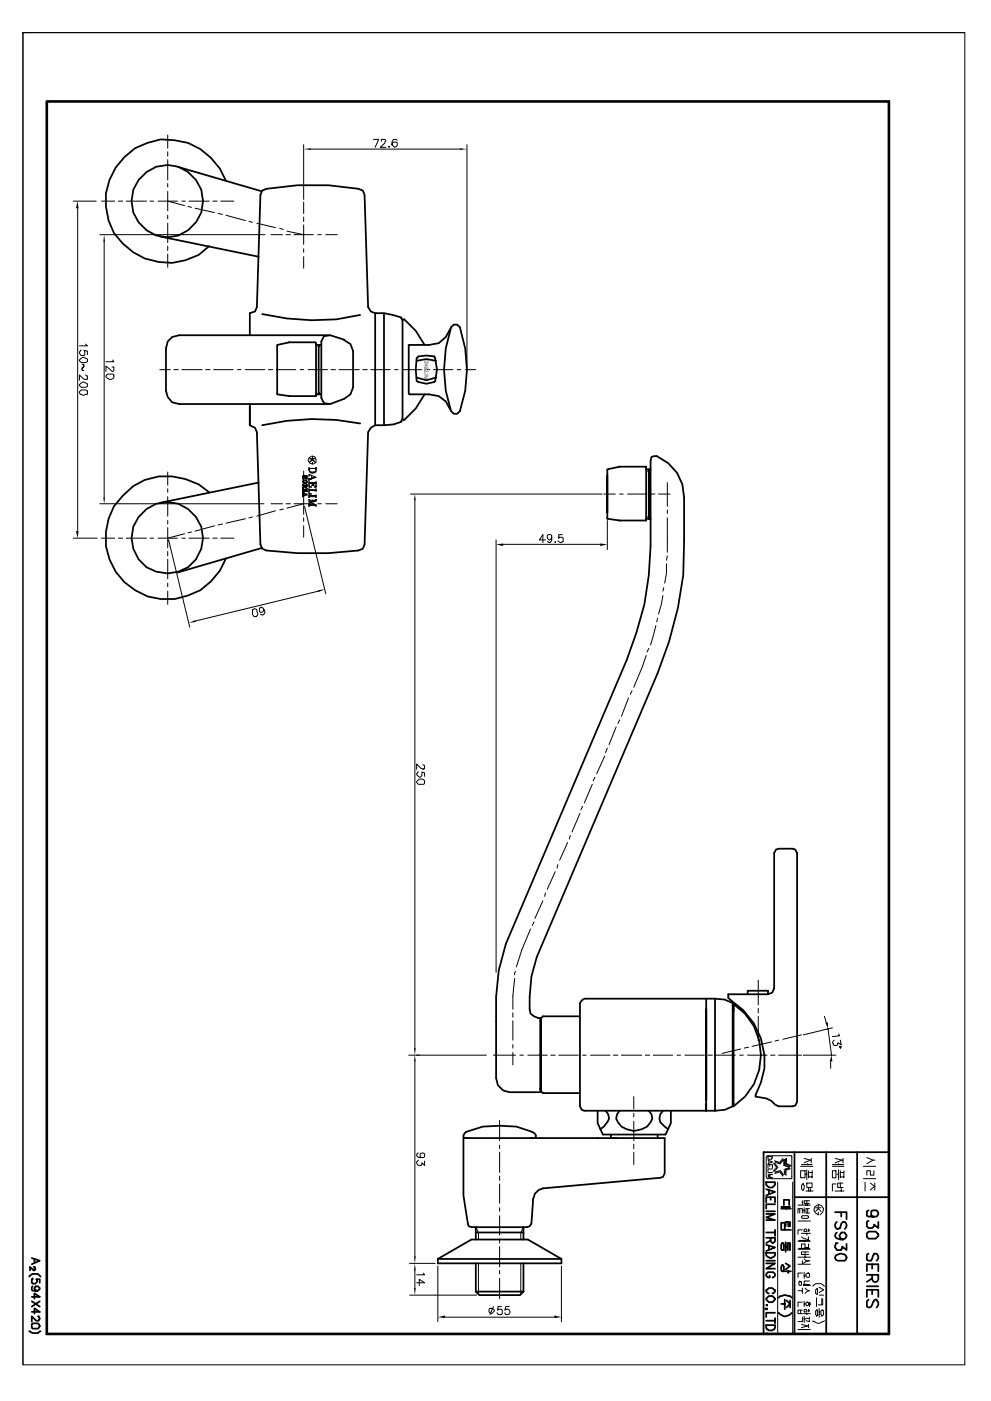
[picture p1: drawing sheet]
<svg xmlns="http://www.w3.org/2000/svg" width="297mm" height="420mm" viewBox="0 0 297 420" stroke-linecap="round" stroke-linejoin="round" font-family="sans-serif">
<g fill="none" stroke="#000" stroke-width=".3">
<path d="M6.9 9.8h282.3v399.5h-282.3zM6.9 9.8v399.5M6.9 9.8h282.3M50.3 40.5v3.9M50.3 45.5v1.3M50.3 47.9v6.1M50.3 55v1.1M50.3 57.4v5.8M91 43.4v16.4M93.1 44.7h44.7M111.9 41.8h1.6l-1.1 2.4M114.3 42.3v-.5h1.1l.2 .3-.2 .8-1.4 1.3h1.6"/>
<path d="M116.4 43.9h.3v.3zM119.1 42.1l-.3-.3h-.8l-.5 .8v.8l.8 .8 .5-.3 .3-.2v-.8l-.3-.3h-.8l-.5 .8M140 43.4v66.7M22 60.3h6.8M23.3 62.4v96.9M29.9 70.4h49.5M30.4 60.3h4M31.2 72.5v76.7M35.5 60.3h1.3M37.8 60.3h6.1M45 60.3h1M47.4 60.3h5.8"/>
<path d="M50.3 64.6v1M50.3 66.9v5.9M50.3 73.8v1.3M50.3 76.2v4M50.3 60.3l5 1.3M54.5 60.3h1.1M56.4 61.9l1 .3M56.6 60.3h6.1M58.5 62.4l5.8 1.4M63.8 60.3h1.3M65.4 64l1.3 .3M66.1 60.3h4"/>
<path d="M67.7 64.6l5.9 1.5M74.6 66.4l1.1 .3M77 66.9l5.5 1.4M81.2 70.4h3.5M83.9 68.5l1 .3M85.7 70.4h1.3M86 69.3l5 1.1M88.1 70.4h5.8M91 60.6v3.4M91 65.1v1.3M91 67.5v5.8M91 74.6v1.1"/>
<path d="M91 77v3.4M95.2 70.4h1.1M97.6 70.4h3.5M74.9 93.9h.2M23.8 107.9l.5-.5 .8-.2 1.1 .5v.8l-.5 .2h-1.4zM24.3 105h-.2l-.3 .6 .5 1h.8l.3-.2v-1.1l-.3-.3 1.1 .3v1.1M24.3 114.8l.8-.2 1.1 .5v.8l-.5 .3h-1.4l-.5-.6zM24.3 116.9h1.4l.5 .3v1.1h-.5a1.17 1.17 0 0 1-1.9-.6zM24.6 109.3h.5v.8l-.5 .5 .3 .5M24.9 109.3l.2 .5-.5 .5v.8h.5M25.7 103.2l.5 .5h-2.4M25.7 112.4l.5 .3v1.1h-.8l-.5-.3-1.1-1.1v1.6"/>
<path d="M31.7 112.7l.6-.5h1.6a.94 .94 0 0 1 0 1.3 1.32 1.32 0 0 1-2.2-.8zM33.6 110.1h.5v1l-.2 .3h-.3l-1.9-1.6v1.6M33.9 107.9l.2 .6h-2.4M47.9 110.9h3.2M52.1 110.9h1.3M54.5 110.9h6.1M61.6 110.9h1.4M64 110.9h5.8M71.2 110.9h1M73.6 110.9h5.8M80.4 110.9h1.4M82.8 110.9h5.8"/>
<path d="M90 110.9h1M92.3 110.9h5.9M99.2 110.9h1.3M101.6 110.9h6.1M108.7 110.9h1.4M111.1 110.9h5.8M118.3 110.9h1M120.6 110.9h5.9M127.5 110.9h1.4M129.9 110.9h5.8M137.1 110.9h1M139.4 110.9h3.2"/>
<path d="M74.9 127.5h.2M92.9 137.6h1.6M92.9 138.4l.8-.6-.8 .8M93.4 136.8l-.8 .5-.3 .8 .6 .8 .8 .3v-.6M93.4 137.6l1.1 1M93.7 137.3v-.5l.8 .3 .2 .7v.8l-.8 .6M93.7 137.6l.5 .8M29.9 151.1h49.2M50.3 141.6v3.9M50.3 146.6v1M50.3 149v5.8M50.3 156.1v1.1"/>
<path d="M50.3 158.2v6.1M57.4 159.5l-1 .3M64.3 157.7l-5.8 1.6M66.7 157.2l-1.3 .2M73.6 155.6l-5.9 1.3M75.7 155l-1.1 .3M81.2 151.1h3.5M82.5 153.2l-5.5 1.6M84.9 152.7l-1 .2M85.7 151.1h1.3M88.1 151.1h5.8M90.8 145.3l.2 .2h.8h-1v.3z"/>
<path d="M90.8 143.4v.3h.2v-.3M90.8 143.4h.5v-.3h.2v.3h.6M90.8 145.3h.2M90.8 146.3h.2M90.8 147.9h.5M90.8 149h.2M91 146.8h.8h-.3v.6h-.7M91 144.5h-.2v-.3h1v.8h-.8v-.3h-.2v-.5h.2v-.3h.8v.3h.3v.5h-.6M91 146.6h-.2v1.6v-.3h.5v.5h-.3M91 147.9l.5 .3M91 147.4v.2h-.2h.2M91 141.3v3.4h.8"/>
<path d="M91 145.8v1.3h-.2M91 148.2v6.1M91 155.3v1.1M91 157.7v3.4M91 151.1l-5 1.3M91.3 148.2h.5l-.5 .2zM91.3 146.8h-.5h.5v.3M91.3 145.8h.2v.3h-.2v-.3v.3l-.5 .2M91.3 145.8h-.3l-.2 .5M91.3 148.4h-.5v.6v-.3h.5M91.3 151.9l6.3 26.2M91.3 145.5v.3"/>
<path d="M91.3 147.1v.3M91.3 147.1h.8M91.5 143.1v-.2h-.2h.5v.2h.3v-.5h-1.3v.5v-.2h.5v.2l-.5 .3M91.5 143.1h.3v.3v-.3h.3v.6h-.3v-.3M91.5 148.2h.6v.2l-1.1 .3M91.5 148.2h.3M91.5 143.1h.3M91.8 145.3h.3v.8l-.6 .2v-.2h.3zM91.8 146.6h.3v.8h-.3zM91.8 145.5h.3M92.6 140.2v.8l.5 .8h1.1l.5-.2v-1.4M92.6 141l.5 .6h1.4l.2-.6"/>
<path d="M92.6 140.2l.3 .3-.3 .3 .3-.3zM92.6 142.6l.3-.3h-.3v.6M92.6 143.7h.3l-.3-.3v.8M92.6 145.3l.3-.3h-.3h2.1v.3M92.6 145.5l.3 .6M92.6 147.6l.3 .6M92.6 149.8l.3 .2-.3 .3zM92.9 140.5h1.8h-2.1h2.1M92.9 141.6l.5 .2 1.1-.2M92.9 144.7h1.8h-2.1h.3l-.3-.2v1.6h.8h-.8M92.9 147.1h1.8h-2.1h.3l-.3 .3M92.9 148.7h1.8h-2.1h.3l-.3-.3v.8l.3-.2h-.3h2.1"/>
<path d="M92.9 150h1.8l-2.1 .5 2.1 .8h-2.1h.3l-.3-.2v.8l.3-.3h-.3h2.1h-1.8M92.9 142.3l1.8 .8-2.1 .8 .3-.2M93.4 145.5h.8zM93.4 142.6v1.1M93.9 145v.5v-.2l-.2 .2M94.5 143.1l-1.9 .6 1.9-.6M94.7 140.2v.3v-.3M94.7 140.8v-.3v.3M94.7 144.7v-.2v1.6h-.5h.5M94.7 145.5v.6v-.3l-.2 .3M94.7 146.8h-2.1h.3l-.3-.2v1.6h.8l-.8-.3M94.7 146.6v.8"/>
<path d="M94.7 148.4v.8M94.7 149.8v.5l-1.8 .5M94.7 151.3v.6M94.7 150l-1.8 .5M95.2 151.1h1.1M97.6 151.1h3.5M123 148.2h57.4M124.4 150v164.3M181 148.2h3.4M182 156.1v8.7M185.7 148.2h1.1M188.1 148.2h5.8"/>
<path d="M193.7 155h.8l.5 .6M195 148.2h1.3M195 140.8l-.5 .5h-.8M197.4 148.2h3.4M200 144.7v7.2M200 152.9v1.1M200 155.3v10.3M22 161.4h7.1M30.4 161.4h4M35.5 161.4h1.3M37.8 161.4h6.1M45 161.4h1"/>
<path d="M47.4 161.4h5.8M50.3 165.4v1.3M50.3 167.7v5.9M50.3 174.9v1M50.3 177.3v3.9M50.5 161.9l6.4 26.2M54.5 161.4h1.1M55.3 160.1l-5 1.3M56.6 161.4h6.1M63.8 161.4h1.3M66.1 161.4h4M95.5 177.3l-37 9"/>
<path d="M148.7 161.9v129.7M150.8 163.2h29.1M163.5 161.9h-1.8l1-1.6v2.4M165.4 161.1v.3l-.8 .5-.6-.5v-.8l.3-.3h.8l.3 .3v1.6l-.6 .5-.8-.2M166.4 162.5v.2v-.2M168.5 160.3h-1v1.1v-.3h1l.3 .3v1.1l-.8 .2-.8-.5M198.7 178.6l-.5 2.9-.8 2.6M199 176.2l-.3 1.1M199.8 169.1v2.9l-.6 2.9M200 166.7l-.2 1.3M75.7 182.8l.5-.2 .8 .2 .3 1.6-.6 .5h-.5l-.3-.2-.2-.6zM79.1 182.8l-.5 .8h-.5l-.3-.2v-1.1l.5-.3 .5 .3 .6 1.1v.5l-.6 .5h-.5l-.2-.3"/>
<path d="M193.7 196.6l-1.1 3.2-2.6 6.3M194.5 194.5l-.6 1M196.6 187.6l-1.6 5.8M197.1 185.5l-.3 1M184.7 218l-2.1 5.3M185.7 215.9l-.5 1.1M188.4 209.3l-2.1 5.5M189.4 207.2l-.5 1M124.9 234.4a1.4 1.4 0 0 1 2.4-.2v.7l-.3 .3h-1.6zM125.4 231.5h-.3l-.2 .8 .8 .8 .8-.5v-1.1l.8 .3v1M126.7 229.4l.6 .3v.8h-.3v.2l-.8-.2-1.3-1.4v1.6M177.5 235.2l-2.3 5.6"/>
<path d="M178.3 233.1l-.5 1.1M181.2 226.7l-2.3 5.3M182 224.4l-.5 1.3M167.2 259.3l-.2 1.1M170.1 252.7l-2.4 5.3M170.9 250.6l-.2 1M173.8 243.9l-2.4 5.6M174.6 241.8l-.5 1.1M159 278.6l-2.6 6.4-1.6 5M160.1 276.5l-.6 1M162.7 270.1l-2.4 5.3M163.5 267.8l-.3 1"/>
<path d="M166.4 261.4l-2.4 5.3M154.3 293.4l-.6 5.3v4M154.5 291.3l-.2 1.1M227.3 294v7.4M122.5 316.4h23.3M124.4 318.3v58.5M147.9 316.4h6.6M153.7 303.7v1.4M153.7 306.1v5.8M153.7 313.3v1M153.7 315.6v3.8M155.8 316.4h1.1"/>
<path d="M158.2 316.4h5.8M165.1 316.4h1.3M167.5 316.4h5.8M174.6 316.4h1.1M177 316.4h5.8M183.9 316.4h1.3M186.3 316.4h6.1M193.4 316.4h1.3M195.8 316.4h5.8M202.9 316.4h1.1M205.3 316.4h5.8M212.2 316.4h1.3"/>
<path d="M214.6 316.4h5.8M221.7 316.4h1.1M222 314.6l-5.6 1.3M224.1 316.4h5.8M224.4 314.1l-1.4 .2M227.3 302.4v1.3M227.3 304.8v7.4M231 316.4h1.3M231.2 312.5l-5.8 1.3M233.4 311.9l-1.1 .3M233.4 316.4h6.8M240.2 310.4l-5.5 1.3"/>
<path d="M240.8 316.4h9.8M247.1 304.8l.5 1.9M248.2 308.5l1 7.9M249 318.3v2.1M249.5 308.2l-8.7 2.2M250 311.9l-.5 .8 .5 .8h.8l.3-.2v-.6l1 .6-.2-1.4M251.4 310.1l.2 .5-2.1 .3M251.6 313.8h.5l-.2 .5zM149.8 336v6.1M190 328.9v3.7M190 333.9v1.1M190 336.3v5.8"/>
<path d="M125.4 345.8h-.3l-.2 .5 .5 .8h1.6l.3-.2v-.8l-.3-.3h-.8l-.3 .3v.8l.6 .2M125.4 347.9l-.5 .6 .5 1h.8l.3-.3v-.5l.8 .8v-1.3M149.8 343.4v1.1M149.8 345.5v6.1M149.8 352.7v1.3M149.8 355.1v5.8M190 343.2v1.3M190 345.5v3.7M229.9 346.6h7.4v6.9h-7.4l-.2-.5v-5.9zM230.2 346.9h1.3v.5h-.3v.3h-1zM230.2 347.9l1.3 .6-1.3 .5M230.2 350.3v-1.1h1.3v1.1"/>
<path d="M230.2 352.2h1.3l-1.3 .5 1.3 .5h-1.3M230.2 351.6h1.3M230.5 348.2v.5M230.7 349.2v.6M231.5 350.6h-1.3v.8M233.1 354.5v45.5M234.9 347.9l.8-.5v1.6l1.4 .5-.6 .5-1.6-.5zM237.6 354.5v45.5M240 351.1h1.3v2.1h-1.3zM240 349.8h3.7M240.2 349.2h3.2M240.5 355.1h.3l.2 .5v.8l-.2 .5h-.3l-.3-.5v-.8z"/>
<path d="M240.5 355.1h.3M241 347.4l1.9 .5M241.3 352.2h.5M241.6 357.2h2.1M241.8 354.8h1.6v1.3h-1.6zM241.8 350.8v2.9M242.1 349v.2M242.4 351.6h1M242.4 353h1M242.4 351.1v2.1M242.4 356.4v.8M242.9 356.4v.8"/>
<path d="M243.2 347.9l-2.2 .8M243.2 347.4v1.3M243.4 351.1v2.1M249.5 351.1h1.1v2.1h-1.1zM249.5 349.2h3.4M249.5 349.8h3.4M250.3 357.2h2.6M250.3 347.4l2.1 .5M250.6 355.1h-1.1v2.1M250.8 352.2h.6M251.4 349v.2M251.4 350.8v2.9"/>
<path d="M251.9 351.6h1M251.9 353h1M251.9 351.1v2.1M251.9 354.8v1.3M252.1 356.4v.8M252.7 347.9l-2.4 .8M252.7 354.8h-1.6v1.3h1.6M252.7 347.4v1.3M252.9 351.1v2.1M258.8 349.8h3.7M258.8 353.5h3.7M259.3 354.5v2.7"/>
<path d="M259.8 347.1l1.9 .8h.5M260.9 354.8l1.3 1.1-1.3 1M261.7 347.9l-1.9 1.1M261.9 351.1v1.3h-1v-1.3h-1.1v1.3M262.2 354.8v2.1M122.8 378.9h7.6M131.2 379.7v16.6M142.6 368l.8 1.6v2.1M143.4 378.9v9.2M149.8 362.2v1.1M149.8 364.6v5.8M149.8 371.5v1.3"/>
<path d="M149.8 373.9v6M156.1 378.9v9.2M156.9 368l-.8 1.6v2.1M168.3 379.7v16.6M239.2 363.8v-1.3h1.3v1.3M239.2 366.2h3.7M239.2 372.3h3.7M239.2 374.6h3.7M239.2 377h3.7M239.4 372h3.2M239.4 374.4h3.2M239.7 362.5v1.3"/>
<path d="M240.2 370.9l.8 .6 1.4 .2v-.8M240.2 369.9h2.7M240.5 360.1v1.3h-1.3M240.5 364.6h1.6l.3 .5a2.25 2.25 0 0 1-2.2 0zM240.5 368.8h-1.3v1.4M240.5 378.1v1h-1.3M240.5 363h.5M240.8 361.4h2.1M240.8 379.1h2.1M241 368.8l.6-.2 .2 .2v.6h-.8zM241 377.6l.6 .5h1l-1 .3-.8 .5M241 362.2v1.6"/>
<path d="M241.3 372v.3M241.3 374.1v.3M241.3 375.4v.8M241.3 376.5v.5M241.6 361.2v.2M241.8 360.1v.8M241.8 369.9v.5M242.1 361.2v.2M242.1 362.5v1.3M242.4 373.1v1h-1.1v-1h-1.1v1M242.4 375.4h-2.2v.8h2.2M242.4 368.6v.8"/>
<path d="M242.6 360.1h-1.6v.8h1.6M242.6 362.5h-1v1.3h1M242.6 368.8v.3M244.5 362.2h1.6M245 361.4l-.8 .5-.3 1.1 .6 .8 .8 .5v-.8M245.3 361.9v-.7l1 .5 .6 .8-.3 1-.8 .8M245.3 362.2v.3l.8 .8M245.3 362.5l-.8 .8M122.8 388.4h20.1M124.4 381v5.3M124.9 384.7h2.4l-1.6-1.1v1.9M127 381.8l.3 .5h-2.4"/>
<path d="M133.3 395h32.9M146.6 392.6l.2-.2h.8l.6 .8-.8 .8h-.3l-.5-.6zM147.9 391.8l-1.1 2.4M149.8 381v1.1M149.8 383.4v6.1M150.3 391.8h-1.1v1.1v-.3h1.1l.2 .3v1.1l-.2 .2h-1.1l-.2-.5M152.7 391.8h-1.1l-.3 1.1 .3-.3h.8l.5 .8-.2 .6-.3 .2h-.8l-.3-.5M239.2 387.1h1.3M239.2 398.7h3.7M239.4 384.4h.3v-.2l.5 .2v.8l-.2 .3-.6-.3zM240 392.9v1.1M240.2 397.1l1.9 .6"/>
<path d="M240.5 381.8h-1.3v1.3M240.5 390.5h-1.3v1.3M240.5 392.9h-1.3v1.1h1.3M240.5 395v1.3h-1.3M240.5 386.3v1.6M240.8 385.2h1.8M240.8 385.5h2.1M240.8 394h2.1M241 392.9l.6-.3 .2 .3v.5h-.8zM241 381.5v1.9M241 390.3v1.5M241 394.8v1.8"/>
<path d="M241 382.6h.6M241 391.1h.6M241 395.6h.6M241.3 386.3l.5 .5 .8 .3-.8 .2-.5 .6M241.6 382.1l.8-.3 .2 .3v.8l-.2 .2-.8-.2zM241.6 390.8l.5-.3 .3 .3v.5l-.6 .3-.2-.3zM241.8 385.2v.3M241.8 394v.2M241.8 390.5h.3M242.1 381.8h.3M242.4 397.7l-2.2 .5M242.4 392.6v.8"/>
<path d="M242.4 397.1v1.1M242.6 384.2h-1.6v.8M242.6 395v.6l-1-.3M242.6 395.8v.5l-1-.2M242.6 390.5v1.3M242.6 392.9v.3M242.9 390.8v.5M243.7 385.8v-.3l.8-.5h1.6l1 .8M243.7 396.1v.2h.5l1.1 .6 1.8-.8M244.5 386.8l.5-.2v1.5l-.5-.2zM244.5 393.2l.5-.3v1.6l-.3 .3-.2-.6zM244.7 386.6h.3"/>
<path d="M244.7 389.2v2.6M244.7 392.9h.3M245.5 386l1.4 .8-1.4 .8M245.5 388.4h1.4M245.5 392.4v2.6M245.5 393.4h.3M245.5 394.2h.3M246.1 393.2l.2-.3 .6 .3v1l-.6 .6-.2-.6zM246.3 389.5v1.8M246.3 392.9h.3M246.6 389.5v1.8h-1.3"/>
</g>
<g fill="#000">
<path d="M91 44.7l2.1-.3v.6zM137.8 44.4l2.2 .3-2.2 .3zM23.3 60.3l.2 2.1h-.7zM31.2 70.4l.3 2.1h-.5zM22.8 159.3h.7l-.2 2.1zM31 149.2h.5l-.3 1.9zM124.4 148.2l.2 1.8h-.5zM95.2 177l2.2-.3-1.9 .8zM148.7 163.2l2.1-.2v.8zM179.9 163l2.1 .2-2.1 .6zM56.6 186.8l1.9-.8 .2 .5zM124.4 316.4l.2 1.9h-.5z"/>
<path d="M124.1 314.3h.5l-.2 2.1zM247.4 306.7h.8v1.8zM249.2 316.4l.3 1.9h-.8zM231.5 348.7h.8l1.1 1.3zM232.6 350l-.3 1.4h-.8zM232 347.9l1.6 .6-1.3 .2zM232.3 351.4l1.6-.6-1.9 1.4zM231.5 348.7l1.9 1.3h-.8zM232.6 350h.8l-1.1 1.4zM232.3 348.7l1.3-.2 .3 .7zM234.7 347.1l-.8 2.1-.3-.7zM233.9 350.8l1 1.4-1.3-.6z"/>
<path d="M232 352.2l1.9-1.4-.3 .8zM234.7 347.1l.2 .8-1 1.3zM233.6 351.6l1.3 .6-.2 .8zM234.9 349.5l.8-.5 1.4 .5zM234.9 347.9l.8-.5v1.6zM234.9 347.9l.8 1.1-.8 .5zM234.9 350.6l1.6-.6-.8 1.1zM234.9 350.6l.8 .5v1.6zM234.9 350.6l.8 2.1-.8-.5zM234.9 349.5h2.2l-.6 .5zM236.5 350l.6 .6-1.4 .5zM124.1 376.8h.5l-.2 2.1z"/>
<path d="M124.1 386.3h.5l-.2 2.1zM124.4 378.9l.2 2.1h-.5zM131.2 395l2.1-.5v.8zM166.2 394.5l2.1 .5-2.1 .3z"/>
</g>
<g fill="none" stroke="#000" stroke-width=".53">
<path d="M43.9 51.6a10.7 10.7 0 0 1 17 8.7 10.7 10.7 0 0 1-17 8.8 10.7 10.7 0 0 1 0-17.5zM53.2 50l25.4 7.4M67.7 54.2a20.1 20.1 0 0 0-11.3-11.3 18.5 18.5 0 0 0-24.8 17 18.5 18.5 0 0 0 24 18.1l3.9-1.5 3.2-2.7M47.9 70.9l29.6 6.1M78.6 94.2a63.6 63.6 0 0 0 29.4 .3M112.5 93.9l-1.4-.5-.8-1.3-1-33.6-.6-1.4-1.3-.5-9-1h-9.2l-9.3 1-1.3 .5-.5 1.4-1.1 33.6-.5 1.3-1.6 .5v6.6M112.5 93.9h2.6l5.3 1.3M112.5 93.9v33.6M112.5 93.9h.2M115.1 93.9v33.6M120.1 95.2l.6 .8 .5-.2 3.4 3.4 2.7 4.2M120.7 96v29.7"/>
<path d="M134.9 98.7l-1.3 2.4-2.1 1.8-2.9 .5h-6.1v14.6l.3 .3h5.8l2.9 .5 2.1 1.6 1.3 2.4M135.2 98.2l.8-.8h1.1l.8 .8a38.4 38.4 0 0 1 0 25.1l-.8 .8h-1.1l-.8-.8a38.4 38.4 0 0 1 0-25.1zM86.5 102.7h8l.2 .2v15.9M86.8 102.7l-3.7 .7v14.9l3.7 .5M94.7 103.4h1.6M95.5 103.4v14.9M95.5 117.7l.5 .6M96 103.4l-.5 .6M96.3 118.3h-1.6v.5h-8.2M98.4 100.5h-44.7l-2.1 .6-1.3 1.3-.6 2.1v12.7l.6 1.9 1.3 1.5 2.1 .6h44.7M102.9 101.9l2.1 1.3 .8 2.1v10.8l-.8 2.2-1.8 1.3-4.2 1.6-1.9-.3-.8-1.6v-16.9l.8-1.6 1.9-.3 4.2 1.4M124.9 107.4l.5-.5 2.4-.3 2.4 .3a9.7 9.7 0 0 1 0 7.7l-2.4 .5-2.9-.8-.3-3.4z"/>
<path d="M124.9 108.2l2.9-.5 2.9 .5M124.9 113.2l2.9 .8 2.9-.8M127.3 118.3l-2.7 4.2-3.4 3.4-.5-.2M74.9 121.2v6.3l1.6 .8 .5 1.3 1.1 33.6 .5 1.4 1.3 .5 9.3 .8h9.2l9-.8 1.3-.5 .6-1.4 1-33.6 .8-1.3 1.4-.8M108 127a68.8 68.8 0 0 0-29.4 .5M120.4 126.5a19.4 19.4 0 0 1-7.9 1M120.7 125.7l-.6 .8M185.5 140h8.2v16.1h-8.2M185.7 140l-3.7 .8v14.8l3.7 .5M195.3 137.1l1.6-.3a13.2 13.2 0 0 1 8.2 12.4l-.3 23.3-1.6 9.8-2.6 10-3.5 9.6-36.2 85.2a37.6 37.6 0 0 0-1.9 16.9l1.1 .8 1.8 .5v22.3h-9.2l-1.9-.6-1.6-1.6-.5-2.1v-24.3l.8-8 2.1-7.9 36.3-85.2a87 87 0 0 0 7.1-34.1v-25.7zM62.7 147.6a18.9 18.9 0 0 0-22.7-1.8l-3.2 2.9a17.9 17.9 0 0 0-4 19 18.4 18.4 0 0 0 23.6 10.9 18.7 18.7 0 0 0 11.3-11.1M77.5 144.7l-29.6 6.1"/>
<path d="M193.7 140.8h1.3M193.7 155.6h1.3M194.5 140.8v14.8M78.6 164.3l-25.4 7.4M232.6 254.8l.8-.3h4.2l.8 .3 .5 1v74.7l-.5 1-.8 .3h-4.2l-1.1-.5-1.1-1.1-1.5-.8-3.2-.5v-.3a21.5 21.5 0 0 0-7.7-28.8l-.5-.6v-1h11.9l1.3-.5 .5-1.4v-40.5zM211.7 299.5h-36.5l-.8 .5-.6 .8v31l.6 1 .8 .3h39.1M211.7 299.5l5.5 .3 2.4 1v31l-2.4 1-2.9 .3M211.7 299.5v30.4M214.3 299.5v33.6M224.1 298.2v-1.1h6.1v1.1M161.9 306.4h.3M173.6 304.8h-10.9l-.5 .5v22l.5 .5h10.9"/>
<path d="M211.7 316.4v-13.7v13.7M211.7 316.4v16.7v-2.1M219.6 301.6h.3M219.9 301.1a18.5 18.5 0 0 1 0 30.7zM139.7 339.5l5-1.6 5.1-.3 5 .3 4.7 1.6 .8 .5 .3 1-.3 .3h-21.1l-.3-.3v-.5zM161.9 326.5h.3M179.1 333.1v3.7l1.6 3.5h18.8l1.6-3.5v-3.7M181.5 333.1l.8 1.1 .3 1.3-1.6 2.4-1.1 .8M185.7 333.1l-.8 1.1-.2 1.3a5.8 5.8 0 0 0 5.4 3.7 5.8 5.8 0 0 0 5.4-3.7l-.2-1.3-.8-1.1M198.7 333.1l-.8 1.1-.3 1.3 .3 1 2.4 2.2M219.6 331h.3M139.4 341.3h1.1"/>
<path d="M159 341.3h25.7M183.1 340.3v1h16.1v10.6l-.5 1.1-.8 .2-35.2 3.2-1.3 .5-1.1 1.1-.5 1.6-.5 7.4-.5 .8-.8 .2h-16.4l-1.1-.2-1.6-9.3v-17.2h.3M197.1 340.3v1M229.7 354.5h2.6v.8l-.8 .8h-1l-.8-.8zM229.7 356.7l2.6 .7-2.6 1.1M230.5 356.9v1.1M231 359v.8M238.1 345.5v54.5M238.1 359h28.3M247.7 345.5v54.5M256.9 345.5v54.5M266.4 345.5h-37.5v54.5"/>
<path d="M9.5 377.3l2.4 .8-2.4 1M10.1 379.9l.5 .3v.5l-.5 .3v-.3h-.3l-.8-.8v1.1M10.3 377.6v1M131.2 377.6l10.1-5.9h16.9l10.1 5.9v1.3h-37.1zM131.2 377.6h37.1M142.6 369.6h14.3M142.6 368v3.7M142.6 378.9v8.4M156.9 368v3.7M156.9 378.9v8.4M229.7 360.6v-1.6h2.6v1.6M229.7 364.1h2.6l-2.6 1 2.6 .8h-2.6"/>
<path d="M229.7 371.2h2.6v1.1l-.5 .5-.8-.5v-1.1M229.7 373.3l2.6 .8-2.6 1.1M229.7 375.7h2.6a1.38 1.38 0 0 1-1.6 1.6 1.44 1.44 0 0 1-1-1.6zM229.7 378.9h2.6l-2.6 1.6h2.6M229.7 363.3h2.6M229.7 369.6h2.6M229.7 378.1h2.6M230.5 373.6v1M231 372l-1.3 .8M232.3 361.2h-2.6v1.3M232.3 368.8v1.9M234.2 361.9h2.6"/>
<path d="M234.2 362.5h2.9M234.4 372.8h.3l.3 .5v1.3l-.3 .3-.5-.3v-1.3zM234.4 379.4h.3l.3 .5v1.1l-.3 .3-.5-.3v-1.1zM234.7 374.9h.3M235 361.4v-1.6h1.5v1.6M235.2 368.8h-1v-2.1h1v2.1h1.9M235.5 378.9l1.3 .8-1.3 1M235.5 372.5v2.9M235.5 373.9h.5M235.7 361.9v.6M236 374.9v-2.1h.8v2.1M236.5 372.8v2.1"/>
<path d="M236.8 366.4v1.4h-.5v-1.4h-.8v1.4M250.3 363.5h3.4v2.2M250.6 376.5a2.04 2.04 0 0 1 3.1 .5l-.5 1.1h-2.1l-.5-.3-.3-.5zM250.8 366.4a1.13 1.13 0 0 0-.5 1.3 1.13 1.13 0 0 0 1.1 .9l.5-.3 .3-1.3 .5-.6h.5a1.28 1.28 0 0 1 0 2.2M250.8 369.6a1.02 1.02 0 0 0-.2 1.6 1.88 1.88 0 0 0 3.1-.5l-.5-1.1h-1l-.6 .8a1.38 1.38 0 0 0 1.1 1.3M251.1 372.8h-.5a1.65 1.65 0 0 0 .2 2.1h1.4l.2-1 1.3 1v-1.8M252.2 363.5v1.4M259.8 369.9l.6-.5h2.1l.8 .7v.6l-.8 .8h-2.1l-.6-.6zM260.4 363l-.6 .3v1.3l.6 .3h2.3a1.07 1.07 0 0 0 0-1.9h-1.3l-.3 .3v1.3l.3 .3h.5M260.4 366.2l-.6 .2v1.4l.6 .5h1l.5-.5v-.6l1.4 1.1v-1.9M260.4 376l-.6 .2v1.6l.6 .3h.7l.8-2.1h.8a1.28 1.28 0 0 1 0 2.1M261.4 379.1v1.4"/>
<path d="M8.7 382.8l1.1-.7h1.6l.8 .7M8.7 399.3a4.1 4.1 0 0 0 2.7 .5l.8-.5M9.5 388.9h2.4l-1.6-1v1.6M9.5 393.4h2.4l-1.6-1v1.6M9.5 390.3l2.4 1.5M9.8 383.4v.2h-.3v1.1l.3 .3h.8l.5-.6v-.5l-.2-.3h1v1.1M9.8 385.8l-.3 .2v.8l.3 .3h1.6l.5-.8-.5-.5h-.8l-.3 .8 .3 .5h.5M9.8 396.9h1.6l.5 .8-.3 .5-.2 .3h-1.6l-.3-.3v-1.1zM11.4 394.8h.2l.3 .5-.3 .8h-.7l-1.4-1.3v1.5M11.9 390.3l-2.4 1.5M142.6 387.3l1.1 1.1h12.1l1.1-1.1M142.6 387.3h14.3"/>
<path d="M229.4 392.4v.2h.5v-.2l-.2 .2h.2M229.7 389.5l.8-.8h1l.8 .8v.2l-.8 .8h-1l-.8-.8zM229.7 391.3h.2v.3zM229.7 397.4h2.6v.8l-.3 .5-.5 .3h-1l-.6-.3-.2-.5zM229.7 396.1h2.6M230.5 387.9l-.8-.6v-.5l.8-.5h1l.8 .5v.5l-.8 .6M230.7 382.6v.5h-.5l-.5-.5v-.5l.5-.6h1.6l.5 .6v.5l-.8 .5M232.3 393.7h-2.6v1.3M232.3 395.3v1.6M233.4 389.2l.5-.5 1.1-.3 1.8 .3 .5 .5M233.4 393.7a2.38 2.38 0 0 0 3.9 0M234.2 391.1h1"/>
<path d="M234.7 381.3h.3M235.2 381.3h1.9M235.2 389.7v2.9M235.7 390l1.1 1.1-1.1 1M236.3 381.3v.5M236.8 390v2.1M259.8 381.3v-2.2h3.5v2.2M259.8 382.3h3.5v1.3l-.6 .8h-.8l-.2-.2-.3-.6v-1.3M259.8 388.9v-2.1h3.5v2.1M259.8 385.8h3.5M260.4 389.7l-.6 .6v1.5l.6 .3 .7-.3 .8-1.8 .8-.3a1.51 1.51 0 0 1 0 2.4M261.4 386.8v1.3"/>
<path d="M261.4 383.4l-1.6 1M229.7 400l.2-.2v.2z"/>
<circle cx="50.2" cy="161.3" r="10.7"/>
</g>
<path d="M14 30.4h252.4v369.6h-252.4z" fill="none" stroke="#000" stroke-width=".79"/>
<path d="M127.3 108.2h1v.5l-.5 .3-.5-.3zM127.3 109.3l1 .2-1 .6M127.3 111.1v-.8h1v.8M127.3 112.7h1l-1 .5 1 .3h-1M127.3 112.2h1M127.5 109.3v.5M127.8 110.3v.6M128.3 111.4h-1v.5" fill="none" stroke="#dd8a6e" stroke-width=".3"/>
</svg>
